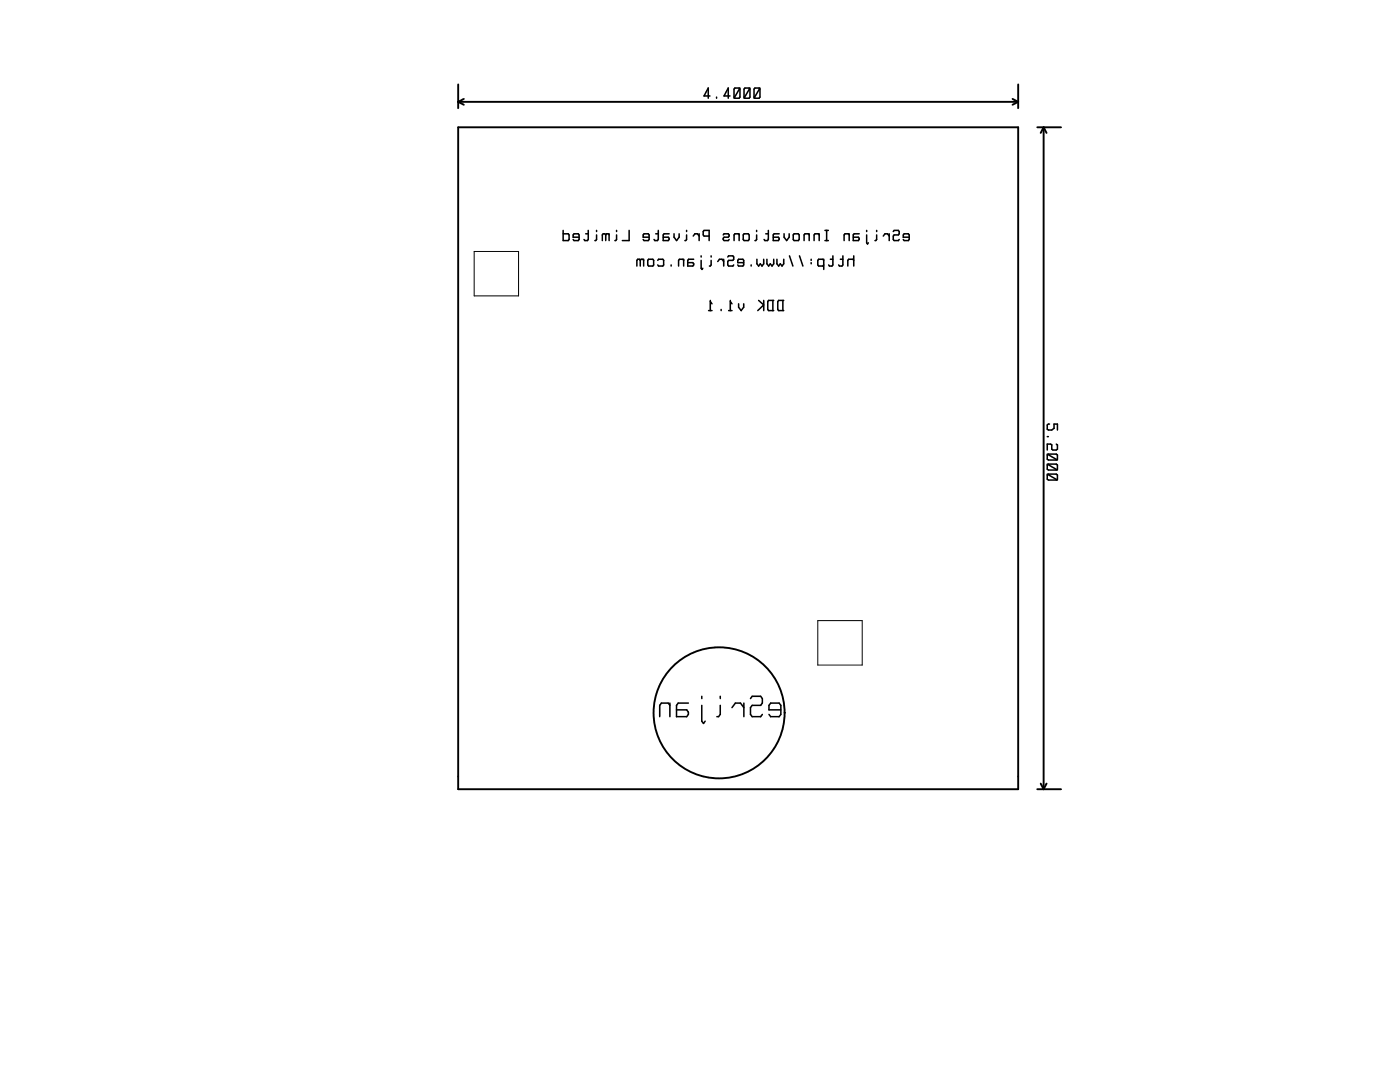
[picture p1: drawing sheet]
<svg xmlns="http://www.w3.org/2000/svg" width="279mm" height="216mm" viewBox="0 0 279 216" stroke-linecap="round" stroke-linejoin="round" font-family="sans-serif">
<g fill="none" stroke="#000" stroke-width=".3">
<path d="M141.7 19.1h-1.2l.8-1.5v2M143 19.4v.2M145.7 19.1h-1.2l.8-1.5v2M146.7 17.6h.8l.2 .2v1.6l-.2 .2h-.8l-.2-.2v-1.6zM147.7 17.6l-1.2 2M148.7 17.6h.8l.2 .2v1.6l-.2 .2h-.8l-.2-.2v-1.6zM149.7 17.6l-1.2 2M150.7 17.6h.8l.2 .2v1.6l-.2 .2h-.8l-.2-.2v-1.6zM151.7 17.6l-1.2 2M112.4 46v2h1l.2-.2v-.9l-.2-.2h-1M115.6 47.3h-1.2v-.4l.2-.2h.8l.2 .2v.9l-.2 .2h-.8l-.2-.2M116.9 46.7h.5"/>
<path d="M117.4 46v1.8l-.2 .2h-.5l-.1-.2M119.1 46.9v.9l-.4 .2M119.1 46v.2M120.9 46.9l-.2-.2h-.3l-.2 .2v1.1M120.9 46.9l.2-.2h.3l.2 .2M120.9 46.9v1.1M121.6 46.7v1.3M123.1 46.9v.9l-.4 .2M123.1 46v.2M125.6 46v2h-1.4M127.8 52l-.2-.3h-.3l-.2 .3v1.1M127.8 52l.2-.3h.3l.2 .3"/>
<path d="M127.8 52v1.1M128.5 51.7v1.4M129.4 51.7h.9l.2 .3v.9l-.2 .2h-.9l-.1-.2v-.9zM129.5 47.3h-1.1v-.4l.1-.2h.9l.1 .2v.9l-.1 .2h-.9l-.1-.2M130.9 46.7h.5M131.3 52l.1-.3h.9l.2 .3v.9l-.2 .2h-.9l-.1-.2M131.4 46v1.8l-.2 .2h-.5l-.2-.2M133.5 46.7h-1l-.1 .2v1.1h1l.1-.2-.1-.5h-1M133.9 52.9v.2M134.5 46.7v.6l.5 .7 .5-.7v-.6M136.4 52l-.1-.3h-.7l-.2 .3v1.1M136.4 51.7v1.4"/>
<path d="M137 46.9v.9l-.3 .2M137 46v.2M138.3 47.1l.4-.4h.5l.3 .4M138.4 51.7h-1l-.1 .3v1.1h1l.1-.2-.1-.5h-1M139.5 46.7v1.3M139.9 51.1v.2M139.9 52v1.5l.2 .3 .2-.3M141.5 47.1h-1l-.2-.2v-.7l.2-.2h1v2M141.8 59.9v2.1M141.9 52v.9l-.3 .2M141.9 51.1v.2M143.2 52.2l.4-.5h.5l.3 .5"/>
<path d="M144.3 46.9l.2-.2h.8l.2 .2-.2 .4h-.8l-.2 .5 .2 .2h.8l.2-.2M144.4 51.7v1.4M145.2 51.3l.2-.2h.9l.1 .2v.4l-.1 .3h-.9l-.2 .2v.7l.2 .2h.9l.1-.2M145.7 59.9v2.1M147.5 46.9l-.2-.2h-.6l-.2 .2v1.1M147.5 46.7v1.3M148.4 52.4h-1.2v-.4l.2-.3h.9l.1 .3v.9l-.1 .2h-.9l-.2-.2M148.5 46.7h.8l.2 .2v.9l-.2 .2h-.8l-.2-.2v-.9zM149.9 52.9v.2M151 46.9v.9l-.3 .2M151 46v.2M151.1 51.7v.9l.3 .5 .3-.5 .4 .5 .3-.5v-.9"/>
<path d="M151.4 59.9l1 .9-1.2 1.2M152.4 59.9v2.1M152.8 46.7h.5M153.1 51.7v.9l.3 .5 .3-.5 .4 .5 .3-.5v-.9M153.3 46v1.8l-.1 .2h-.5l-.2-.2M154.2 59.9v2.1M154.4 59.9h-1l-.2 .3v1.6l.2 .2h1M155.1 51.7v.9l.3 .5 .3-.5 .4 .5 .3-.5v-.9M155.5 46.7h-1l-.2 .2v1.1h1l.2-.2-.2-.5h-1M156.2 59.9v2.1M156.4 59.9h-1l-.2 .3v1.6l.2 .2h1M156.5 46.7v.6l.5 .7 .5-.7v-.6"/>
<path d="M157.6 51.1l.6 2M158.5 46.7h.8l.2 .2v.9l-.2 .2h-.8l-.2-.2v-.9zM159.6 51.1l.6 2M161.5 46.9l-.2-.2h-.7l-.1 .2v1.1M161.5 46.7v1.3M161.9 51.7v.3M161.9 52.4v.2M163.5 46.9l-.2-.2h-.7l-.1 .2v1.1M163.5 46.7v1.3M164.4 52l-.2-.3h-.8l-.2 .3v.9l.2 .2h.8l.2-.2M164.4 51.7v2.1M164.6 48h.7"/>
<path d="M164.6 46h.7M165 46v2M165.7 51.7h.5M166.2 51.1v1.8l-.1 .2h-.6l-.1-.2M167.7 51.7h.5M168.2 51.1v1.8l-.2 .2h-.5l-.1-.2M169.5 46.9l-.2-.2h-.7l-.1 .2v1.1M169.5 46.7v1.3M170.4 51.1v2M170.4 52l-.2-.3h-.8l-.2 .3v1.1M171.5 46.7h-1l-.2 .2v1.1h1l.2-.2-.2-.5h-1M173 46v.2"/>
<path d="M173 46.9v1.6l.1 .2 .2-.2M175 46.9v.9l-.4 .2M175 46v.2M176.3 47.1l.3-.4h.5l.4 .4M177.5 46.7v1.3M178.3 46.2l.1-.2h.9l.2 .2v.5l-.2 .2h-.9l-.1 .2v.7l.1 .2h.9l.2-.2M181.5 47.3h-1.2v-.4l.1-.2h.9l.2 .2v.9l-.2 .2h-.9l-.1-.2M141.4 62h.7M141.8 60.2l.3 .4M143.9 61.8v.2M145.4 62h.7M145.7 60.2l.4 .4"/>
<path d="M147.4 60.6v.7l.5 .7 .5-.7v-.7M209 90.8l.2-.2h1.6l.2 .2v.8l-.2 .2h-1.6l-.2-.2zM209 92.8l.2-.2h1.6l.2 .2v.8l-.2 .2h-1.6l-.2-.2zM209 94.8l.2-.2h1.6l.2 .2v.8l-.2 .2h-1.6l-.2-.2zM209 87.1h.2M209 90.6l2 1.2M209 92.6l2 1.2M209 94.6l2 1.2M209.5 84.6l-.5 .2v.8l.2 .2h.7l.5-.3v-.9h.6v1.2M210.8 88.6l.2 .2v.8l-.2 .2h-.7l-.2-.2v-.8l-.2-.2h-.7v1.2M140.1 138.9v.5M143.7 138.9v.5"/>
<path d="M149.8 139.4l.3-.5h1.7l.3 .5v.9l-.3 .4h-1.7l-.3 .5v1.4l.3 .4h1.7l.3-.4M133.7 140.7l-.3-.4h-1.4l-.3 .4v2.3M133.7 140.3v2.7M137.4 140.3h-2.1l-.3 .4v2.3h2l.4-.4v-.5l-.4-.5h-2M140.1 140.7v3.2l.3 .5 .3-.5M143.7 140.7v1.9l-.3 .4h-.3M146.1 141.2l.7-.9h1l.7 .9M148.5 140.3v2.7M155.8 141.6h-2.3v-.9l.3-.4h1.7l.3 .4v1.9l-.3 .4h-1.7l-.3-.4"/>
</g>
<g fill="none" stroke="#000" stroke-width=".38">
<path d="M91.4 16.8v4.8M92.6 19.7l-1.2 .6M202.1 19.7l1.1 .6M203.2 16.8v4.8M91.4 20.3h111.8M91.4 25.4h111.8v132.1h-111.8zM91.4 20.3l1.2 .6M203.2 20.3l-1.1 .6M207 25.4h4.8M208.3 25.4v132.1M208.3 25.4l-.6 1.1M208.3 25.4l.6 1.1"/>
<path d="M207 157.5h4.8M207.7 156.4l.6 1.1M208.9 156.4l-.6 1.1"/>
<circle cx="143.5" cy="142.2" r="13.1"/>
</g>
<path d="M94.6 50.2h8.9v8.8h-8.9zM163.2 123.8h8.9v8.9h-8.9z" fill="none" stroke="#000" stroke-width=".2"/>
</svg>
